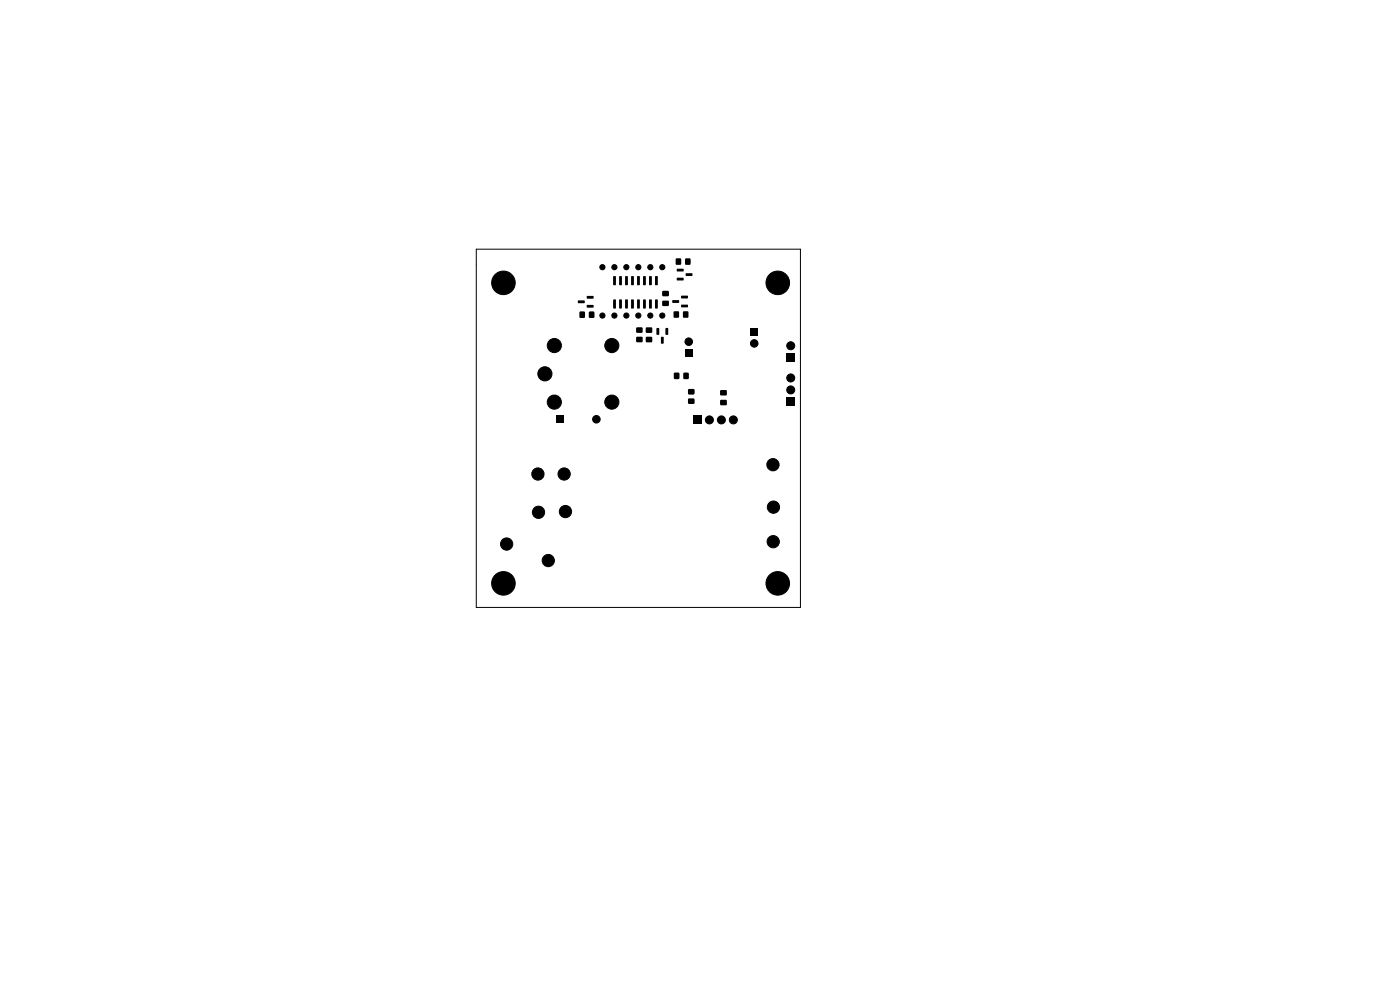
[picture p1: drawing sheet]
<svg xmlns="http://www.w3.org/2000/svg" width="297mm" height="210mm" viewBox="0 0 297 210" stroke-linecap="round" stroke-linejoin="round" font-family="sans-serif">
<g fill="#000" stroke="#000" stroke-width=".21">
<circle cx="106.8" cy="60" r="2.5"/>
<circle cx="127.8" cy="56.7" r=".55"/>
<circle cx="130.3" cy="56.7" r=".55"/>
<circle cx="132.9" cy="56.7" r=".55"/>
<circle cx="135.4" cy="56.7" r=".55"/>
<circle cx="138" cy="56.7" r=".55"/>
<circle cx="140.5" cy="56.7" r=".55"/>
<circle cx="165" cy="60" r="2.5"/>
<circle cx="115.6" cy="79.3" r="1.5"/>
<circle cx="117.6" cy="73.3" r="1.5"/>
<circle cx="127.8" cy="66.9" r=".55"/>
<circle cx="129.8" cy="73.3" r="1.5"/>
<circle cx="130.3" cy="66.9" r=".55"/>
<circle cx="132.9" cy="66.9" r=".55"/>
<circle cx="135.4" cy="66.9" r=".55"/>
<circle cx="138" cy="66.9" r=".55"/>
<circle cx="140.5" cy="66.9" r=".55"/>
<circle cx="146.1" cy="72.5" r=".8"/>
<circle cx="160" cy="72.8" r=".8"/>
<circle cx="167.8" cy="73.3" r=".85"/>
<circle cx="117.6" cy="85.3" r="1.5"/>
<circle cx="126.5" cy="88.9" r=".8"/>
<circle cx="129.8" cy="85.3" r="1.5"/>
<circle cx="150.5" cy="89.1" r=".85"/>
<circle cx="153" cy="89.1" r=".85"/>
<circle cx="155.6" cy="89.1" r=".85"/>
<circle cx="164" cy="98.6" r="1.3"/>
<circle cx="167.8" cy="80.2" r=".85"/>
<circle cx="167.8" cy="82.7" r=".85"/>
<circle cx="107.5" cy="115.4" r="1.3"/>
<circle cx="114.1" cy="100.6" r="1.3"/>
<circle cx="114.2" cy="108.7" r="1.3"/>
<circle cx="116.3" cy="118.9" r="1.3"/>
<circle cx="119.7" cy="100.6" r="1.3"/>
<circle cx="120" cy="108.5" r="1.3"/>
<circle cx="164" cy="114.9" r="1.3"/>
<circle cx="164.1" cy="107.6" r="1.3"/>
<circle cx="106.8" cy="123.7" r="2.5"/>
<circle cx="165" cy="123.7" r="2.5"/>
</g>
<g fill="#000">
<path d="M130.1 58.6l.6 .1-.1 1.8-.5-.1zM131.4 58.6l.5 .1-.1 1.8-.5-.1zM132.7 58.6l.5 .1-.1 1.8-.5-.1zM133.9 58.6l.6 .1-.1 1.8-.5-.1zM135.2 58.6l.5 .1v1.8l-.5-.1zM136.5 58.6l.5 .1-.1 1.8-.5-.1zM137.7 58.6l.6 .1-.1 1.8-.5-.1zM139 58.6l.5 .1v1.8l-.5-.1zM143.6 57h1.3l.1 .5-1.3 .1zM143.6 58.9h1.3l.1 .5-1.3 .1zM143.4 54.9h1v1.2h-1zM145.5 58h1.3l.1 .5h-1.4z"/>
<path d="M145.4 54.9h1v1.2h-1zM123 66.1h1v1.3h-1zM122.6 63.8l1.4-.1v.5l-1.3 .1zM125 66.1h1v1.3h-1zM124.5 64.7h1.3l.1 .5-1.3 .1zM124.5 62.8h1.3l.1 .5-1.3 .1zM130.1 63.6h.6l-.1 1.8h-.5zM131.4 63.6h.5l-.1 1.8h-.5zM132.7 63.6h.5l-.1 1.8h-.5zM133.9 63.6h.6l-.1 1.8h-.5zM135.2 63.6h.5v1.8h-.5zM135 69.5h1.3v1h-1.3z"/>
<path d="M135 71.5h1.3v1h-1.3zM136.5 63.6h.5l-.1 1.8h-.5zM137.1 71.5h1.2v1.1h-1.2zM137.1 69.5h1.2v1.1h-1.2zM137.7 63.6h.6l-.1 1.8h-.5zM139 63.6h.5v1.8h-.5zM139.3 69.6l.5 .1v1.3l-.5-.1zM140.3 71.5h.5l-.1 1.4-.5-.1zM140.5 63.8h1.3v1.1h-1.3zM140.5 61.8h1.3v1h-1.3zM141.2 69.6l.5 .1v1.3l-.5-.1zM142.9 66.1h1.1v1.2h-1.1z"/>
<path d="M142.6 63.7h1.4l.1 .5h-1.4zM144.5 64.7l1.4-.1v.5l-1.3 .1zM144.5 62.8l1.4-.1v.5l-1.3 .1zM144.9 66.1h1.1v1.2h-1.1zM145.3 74.2h1.6v1.6h-1.6zM159.2 69.5h1.6v1.6h-1.6zM166.9 75h1.7v1.7h-1.7zM118.1 88.1h1.6v1.6h-1.6zM143 79.1h1.1v1.3h-1.1zM145 79.1h1.1v1.3h-1.1zM146 84.6h1.3v1h-1.3zM146 82.6h1.3v1h-1.3z"/>
<path d="M147.1 88.2h1.7v1.7h-1.7zM152.8 84.9h1.3v1h-1.3zM152.8 82.8h1.3v1h-1.3zM166.9 84.4h1.7v1.7h-1.7z"/>
</g>
<path d="M101 52.9h68.8v76h-68.8z" fill="none" stroke="#000" stroke-width=".21"/>
</svg>
